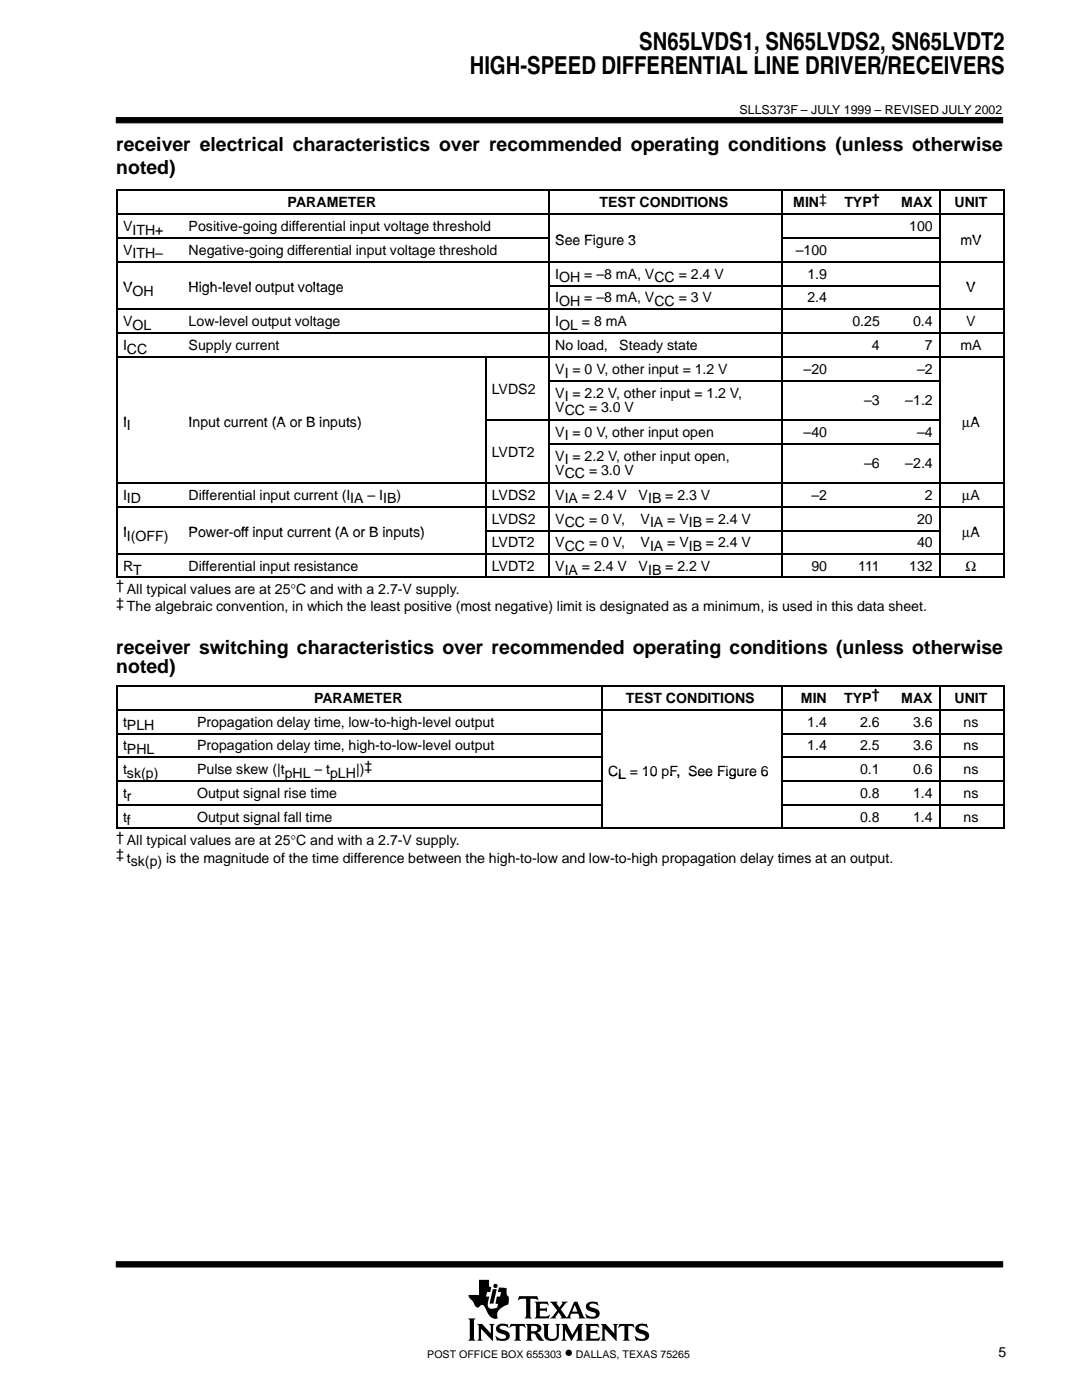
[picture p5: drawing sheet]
<svg xmlns="http://www.w3.org/2000/svg" width="216mm" height="279mm" viewBox="0 0 216 279" stroke-linecap="round" stroke-linejoin="round" font-family="sans-serif">
<defs><g id="words">
<g font-size="4.9">
<text x="127.6" y="9.9">SN65LVDS1, SN65LVDS2, SN65LVDT2</text>
<text x="93.7" y="14.8">HIGH-SPEED DIFFERENTIAL LINE DRIVER/RECEIVERS</text>
</g>
<g font-size="3.9">
<text x="23.2" y="30.2">receiver electrical characteristics over recommended operating conditions (unless otherwise</text>
<text x="23.2" y="34.8">noted)</text>
<text x="23.2" y="130.5">receiver switching characteristics over recommended operating conditions (unless otherwise</text>
<text x="23.2" y="134.4">noted)</text>
</g>
<text font-size="3.5" x="112.7" y="271">•</text>
<g font-size="2.8">
<text x="57.4" y="41.4">PARAMETER</text>
<text x="119.6" y="41.4">TEST CONDITIONS</text>
<text x="158.3" y="41.4">MIN‡</text>
<text x="168.5" y="41.4">TYP†</text>
<text x="179.8" y="41.4">MAX</text>
<text x="190.5" y="41.4">UNIT</text>
<text x="24.6" y="46.1">VITH+</text>
<text x="37.6" y="46.1">Positive-going differential input voltage threshold</text>
<text x="181.4" y="46.1">100</text>
<text x="24.6" y="50.8">VITH–</text>
<text x="37.6" y="50.8">Negative-going differential input voltage threshold</text>
<text x="110.8" y="48.8">See Figure 3</text>
<text x="158.8" y="50.8">–100</text>
<text x="191.6" y="48.8">mV</text>
<text x="24.6" y="58.3">VOH</text>
<text x="24.6" y="58.3">V</text>
<text x="37.6" y="58.3">High level output voltage</text>
<text x="37.6" y="58.3">High-level output voltage</text>
<text x="110.8" y="55.6">IOH = –8 mA, VCC = 2.4 V</text>
<text x="161.1" y="55.6">1.9</text>
<text x="192.8" y="58.3">V</text>
<text x="24.6" y="65.1">VOL</text>
<text x="37.6" y="65.1">Low-level output voltage</text>
<text x="110.8" y="60.3">IOH = –8 mA, VCC = 3 V</text>
<text x="110.8" y="65.1">IOL = 8 mA</text>
<text x="161.1" y="60.3">2.4</text>
<text x="170.1" y="65.1">0.25</text>
<text x="182.2" y="65.1">0.4</text>
<text x="192.8" y="65.1">V</text>
<text x="24.6" y="69.9">ICC</text>
<text x="37.6" y="69.9">Supply current</text>
<text x="110.8" y="69.9">No load,</text>
<text x="123.6" y="69.9">Steady state</text>
<text x="174" y="69.9">4</text>
<text x="184.5" y="69.9">7</text>
<text x="191.6" y="69.9">mA</text>
<text x="110.8" y="74.6">VI = 0 V, other input = 1.2 V</text>
<text x="160.3" y="74.6">–20</text>
<text x="183" y="74.6">–2</text>
<text x="98.1" y="78.7">LVDS2</text>
<text x="110.8" y="79.4">VI = 2.2 V, other input = 1.2 V,</text>
<text x="110.8" y="82.2">VCC = 3.0 V</text>
<text x="172.4" y="80.9">–3</text>
<text x="180.6" y="80.9">–1.2</text>
<text x="24.6" y="85.1">I</text>
<text x="24.6" y="85.1">II</text>
<text x="37.6" y="85.1">Input current (A or B inputs)</text>
<text x="110.8" y="87.2">VI = 0 V, other input open</text>
<text x="160.3" y="87.2">–40</text>
<text x="183" y="87.2">–4</text>
<text x="192" y="85.1">µA</text>
<text x="193.6" y="85.1">A</text>
<text x="98.1" y="91.2">LVDT2</text>
<text x="110.8" y="91.9">VI = 2.2 V, other input open,</text>
<text x="110.8" y="94.7">VCC = 3.0 V</text>
<text x="172.4" y="93.5">–6</text>
<text x="180.6" y="93.5">–2.4</text>
<text x="24.6" y="99.8">IID</text>
<text x="37.6" y="99.8">Differential input current (IIA – IIB)</text>
<text x="98.1" y="99.8">LVDS2</text>
<text x="110.8" y="99.8">VIA = 2.4 V</text>
<text x="127.4" y="99.8">VIB = 2.3 V</text>
<text x="161.9" y="99.8">–2</text>
<text x="184.5" y="99.8">2</text>
<text x="192" y="99.8">µA</text>
<text x="24.6" y="107.2">II(OFF)</text>
<text x="24.6" y="107.2">I</text>
<text x="37.6" y="107.2">Power off input current (A or B inputs)</text>
<text x="37.6" y="107.2">Power-off input current (A or B inputs)</text>
<text x="98.1" y="104.5">LVDS2</text>
<text x="110.8" y="104.5">VCC = 0 V,</text>
<text x="127.8" y="104.5">VIA = VIB = 2.4 V</text>
<text x="183" y="104.5">20</text>
<text x="192" y="107.2">µA</text>
<text x="193.6" y="107.2">A</text>
<text x="98.1" y="109.2">LVDT2</text>
<text x="110.8" y="109.2">VCC = 0 V,</text>
<text x="127.8" y="109.2">VIA = VIB = 2.4 V</text>
<text x="183" y="109.2">40</text>
<text x="23.2" y="117.8">† All typical values are at 25°C and with a 2.7-V supply.</text>
<text x="24.6" y="114">RT</text>
<text x="37.6" y="114">Differential input resistance</text>
<text x="98.1" y="114">LVDT2</text>
<text x="110.8" y="114">VIA = 2.4 V</text>
<text x="127.4" y="114">VIB = 2.2 V</text>
<text x="161.9" y="114">90</text>
<text x="171.3" y="114">111</text>
<text x="181.4" y="114">132</text>
<text x="192.7" y="114">Ω</text>
<text x="23.2" y="121.3">‡ The algebraic convention, in which the least positive (most negative) limit is designated as a minimum, is used in this data sheet.</text>
<text x="62.7" y="140.3">PARAMETER</text>
<text x="124.9" y="140.3">TEST CONDITIONS</text>
<text x="159.8" y="140.3">MIN</text>
<text x="168.5" y="140.3">TYP†</text>
<text x="179.8" y="140.3">MAX</text>
<text x="190.5" y="140.3">UNIT</text>
<text x="24.6" y="145">tPLH</text>
<text x="24.6" y="149.7">tPHL</text>
<text x="39.3" y="145">Propagation delay time, low-to-high-level output</text>
<text x="39.3" y="149.7">Propagation delay time, high-to-low-level output</text>
<text x="161.1" y="145">1.4</text>
<text x="161.1" y="149.7">1.4</text>
<text x="171.6" y="145">2.6</text>
<text x="171.6" y="149.7">2.5</text>
<text x="182.2" y="145">3.6</text>
<text x="182.2" y="149.7">3.6</text>
<text x="192.3" y="145">ns</text>
<text x="192.3" y="149.7">ns</text>
<text x="24.6" y="154.5">tsk(p)</text>
<text x="39.3" y="154.5">Pulse skew (|tpHL – tpLH|)‡</text>
<text x="121.3" y="154.8">CL = 10 pF, See Figure 6</text>
<text x="121.3" y="154.8">CL</text>
<text x="128.1" y="154.8">10</text>
<text x="133.6" y="154.8">F, See Figure 6</text>
<text x="171.6" y="154.5">0.1</text>
<text x="182.2" y="154.5">0.6</text>
<text x="192.3" y="154.5">ns</text>
<text x="24.6" y="159.2">tr</text>
<text x="39.3" y="159.2">Output signal rise time</text>
<text x="171.6" y="159.2">0.8</text>
<text x="182.2" y="159.2">1.4</text>
<text x="192.3" y="159.2">ns</text>
<text x="24.6" y="164">tf</text>
<text x="39.3" y="164">Output signal fall time</text>
<text x="171.6" y="164">0.8</text>
<text x="182.2" y="164">1.4</text>
<text x="192.3" y="164">ns</text>
<text x="23.2" y="168">† All typical values are at 25°C and with a 2.7-V supply.</text>
<text x="23.2" y="171.5">‡ t</text>
<text x="26.1" y="172.9">sk(p) is the magnitude of the time difference between the high-to-low and low-to-high propagation delay times at an output.</text>
<text x="199.2" y="270.8">5</text>
</g>
<text font-size="2.5" x="147.6" y="22.7">SLLS373F – JULY 1999 – REVISED JULY 2002</text>
<g font-size="2.1">
<text x="85.3" y="271">POST OFFICE BOX 655303</text>
<text x="114.9" y="271">DALLAS, TEXAS 75265</text>
</g>
</g></defs>
<g fill="#000" stroke="#000" stroke-width=".2">
<path d="M23.2 23.5h176.9v1h-176.9z" fill-rule="evenodd"/>
<path d="M23.2 251.8h176.9v1.1h-176.9z" fill-rule="evenodd"/>
</g>
<g fill="#000">
<path d="M98.3 257.3h.8l-.6 2.9h-.8z"/>
<path d="M93.4 263.1h1.5l-.3 .4v3.7l.3 .4h-1.5l.3-.4v-3.7z" fill-rule="evenodd"/>
<path d="M95.2 264.2h1l1.7 1.9v-1.5l-.3-.4h1.1l-.3 .4v3l-2.4-2.4v2l.3 .4h-1.1l.3-.6v-2.3z" fill-rule="evenodd"/>
<path d="M95.6 255.4h2v1.3l.4 .2-.2 1h-.6l-.2 .9h.6l-.3 1.2 .1 .7a.9 .9 0 0 0 1.2 .4l.6-.1 .2-.8-.5-.1 .2-1.3h.7l.2-.9h-.7l.3-1 1.5 .2v1.1l.2 .4 .2 .2v.7a.81 .81 0 0 1-.6 1 2.73 2.73 0 0 0-1.7 1.7l.1 .9h-.1a1.81 1.81 0 0 1-2.1-1.5l-.3-.6a.7 .7 0 0 0-.6-.6 .7 .7 0 0 0-.7 .5 1.12 1.12 0 0 1-1.1-1l-.7-.8-.2-.7h2.1z" fill-rule="evenodd"/>
<path d="M99.2 264.6a1.71 1.71 0 0 1 1.7-.4l.2 .1 .1-.1 .3 .8-.6-.3-.8-.1a.41 .41 0 0 0-.4 .5 .41 .41 0 0 0 .5 .3 1.29 1.29 0 0 1 1.5 1.4 1.08 1.08 0 0 1-1.2 .8l-1.1-.1-.2 .1-.4-1 .8 .5 .5 .1 .6-.1 .3-.2a.72 .72 0 0 0-.9-.7 .99 .99 0 0 1-1-.5 .99 .99 0 0 1 .1-1.1z" fill-rule="evenodd"/>
<path d="M101.9 264.2h2.8l.2 .8-.7-.4h-.4l-.1 .2v2.4l.3 .4h-1.4l.3-.4v-2.4l-.1-.2h-.5l-.7 .4z" fill-rule="evenodd"/>
<path d="M103.6 258.7h3.6l.2 .8-.4-.3-1.2 .1v3.5l.3 .3h-1.4l.2-.2 .1-.3v-3.2l-.1-.2h-.8l-.7 .3z" fill-rule="evenodd"/>
<path d="M104.9 264.2h1.9a.9 .9 0 0 1 1 .4 .9 .9 0 0 1 0 1.1l-.7 .2 .5 .4 .9 1.2a1.2 1.2 0 0 1-1.6-1l-.3-.3-.6-.1v1l.3 .5h-1.4l.3-.6v-2.3z" fill-rule="evenodd"/>
<path d="M106.7 259.8h2.6l.1 .7-.5-.3-1.2 .1v.8h1.1l.3-.2v.9l-.4-.2h-1v1l.2 .1h1.2l.5-.3h.1l-.2 .7h-2.8l.3-.5v-2.3z" fill-rule="evenodd"/>
<path d="M108.3 264.2h1.3l-.3 .4v2a.65 .65 0 0 0 .7 .6h.6l.4-.4 .1-2.1-.3-.5h1l-.3 .4v1.8a1.54 1.54 0 0 1-2.4 1l-.5-.7v-2.1z" fill-rule="evenodd"/>
<path d="M112 264.2h1.1l1.1 2.2 1.2-2.2h1l-.3 .4v2.6l.3 .4h-1.4l.3-.4v-1.8l-1.3 2.2-1.3-2.2v1.7l.4 .5h-1.1l.3-.6v-2.3z" fill-rule="evenodd"/>
<path d="M109.7 259.8h1.6l-.2 .3 .5 .8 .6-.8-.1-.3h1.2l-.4 .3-1 1.2 1.2 1.6 1.5-3.1h.6l1.2 2.9 .4 .4-1.4-.1a.22 .22 0 0 0 .2-.1 .22 .22 0 0 0 0-.3l-.2-.4h-1.4l-.2 .7 .2 .2h-2.2l.2-.3-.5-.9-.7 .9 .2 .3h-1.3l.6-.4 .9-1.2z" fill-rule="evenodd"/>
<path d="M117.1 260.2a2.08 2.08 0 0 1 1.9-.3l.2-.2 .1 .9a1.22 1.22 0 0 0-1.7-.1 .82 .82 0 0 0 .9 .6 1.06 1.06 0 0 1 1.2 1.1 1.06 1.06 0 0 1-1.2 1l-1.2-.1-.2 .1-.3-1 .8 .5 .8 .1a.46 .46 0 0 0 .5-.5 .46 .46 0 0 0-.5-.4l-.2-.1a1.11 1.11 0 0 1-1.2-1.5z" fill-rule="evenodd"/>
<path d="M116.7 264.2h2.6l.2 .8-.6-.4-1.1 .1v.9h1.1l.3-.2v.9l-.4-.3h-1v1.1l1.3 .1 .7-.4-.3 .8h-2.8l.3-.4v-2.6z" fill-rule="evenodd"/>
<path d="M119.9 264.2h1l1.7 1.9v-1.5l-.3-.4h1l-.3 .4v3l-2.3-2.4v2l.3 .4h-1.1l.3-.4v-2.6z" fill-rule="evenodd"/>
<path d="M123.6 264.2h2.8l.2 .8-.6-.4h-.5l-.1 .2v2.4l.3 .4h-1.4l.3-.4v-2.4l-.1-.2h-.5l-.7 .4z" fill-rule="evenodd"/>
<path d="M127 264.6a1.74 1.74 0 0 1 1.6-.4l.3 .1 .1-.1 .3 .8h-.1a1.2 1.2 0 0 0-1.7-.1 1.47 1.47 0 0 0 1.3 .7 1.03 1.03 0 0 1 .7 1.2 1.03 1.03 0 0 1-1.2 .8l-1.1-.1-.2 .1-.4-1 .9 .5 .9 .1a.45 .45 0 0 0 .4-.6 .45 .45 0 0 0-.6-.3l-.2-.1a1.11 1.11 0 0 1-1.2-1.4z" fill-rule="evenodd"/>
<circle cx="98.9" cy="256.6" r=".43"/>
</g>
<g fill="#fff">
<path d="M114.7 260.4l.5 1.4h-1z"/>
<path d="M106 264.7l.6-.1a.56 .56 0 0 1 .6 .5 .56 .56 0 0 1-.6 .6h-.6z" fill-rule="evenodd"/>
</g>
<g fill="none" stroke="#000" stroke-width=".32">
<path d="M23.2 38h177.3M23.4 37.8v77.5M109.6 37.8v77.5M156 37.8v77.5M187.6 37.8v77.5M200.3 37.8v77.5M23.2 42.8h177.3M23.2 47.5h86.2M23.2 52.3h177.3M109.4 57h78.1M155.9 47.5h31.6M23.2 61.8h177.3"/>
<path d="M23.2 66.5h177.3M23.2 71.3h177.3M96.9 71.2v44.1M109.4 76.1h78.1M23.2 96.4h177.3M96.8 83.9h90.7M109.4 88.6h78.1M23.2 101.2h177.3M23.2 110.7h177.3M23.2 115.1h177.3M96.8 105.9h90.7M23.2 136.9h177.3"/>
<path d="M23.4 136.7v28.6M120.1 136.7v28.6M156 136.7v28.6M187.6 136.7v28.6M200.3 136.7v28.6M23.2 141.7h177.3M23.2 146.4h96.8M23.2 151.2h96.8M23.2 155.9h96.8M155.8 146.4h44.7M155.8 151.2h44.7M155.8 155.9h44.7"/>
<path d="M23.2 160.6h96.8M23.2 165.2h177.3M155.8 160.6h44.7"/>
</g>
<use href="#words"/>
</svg>
